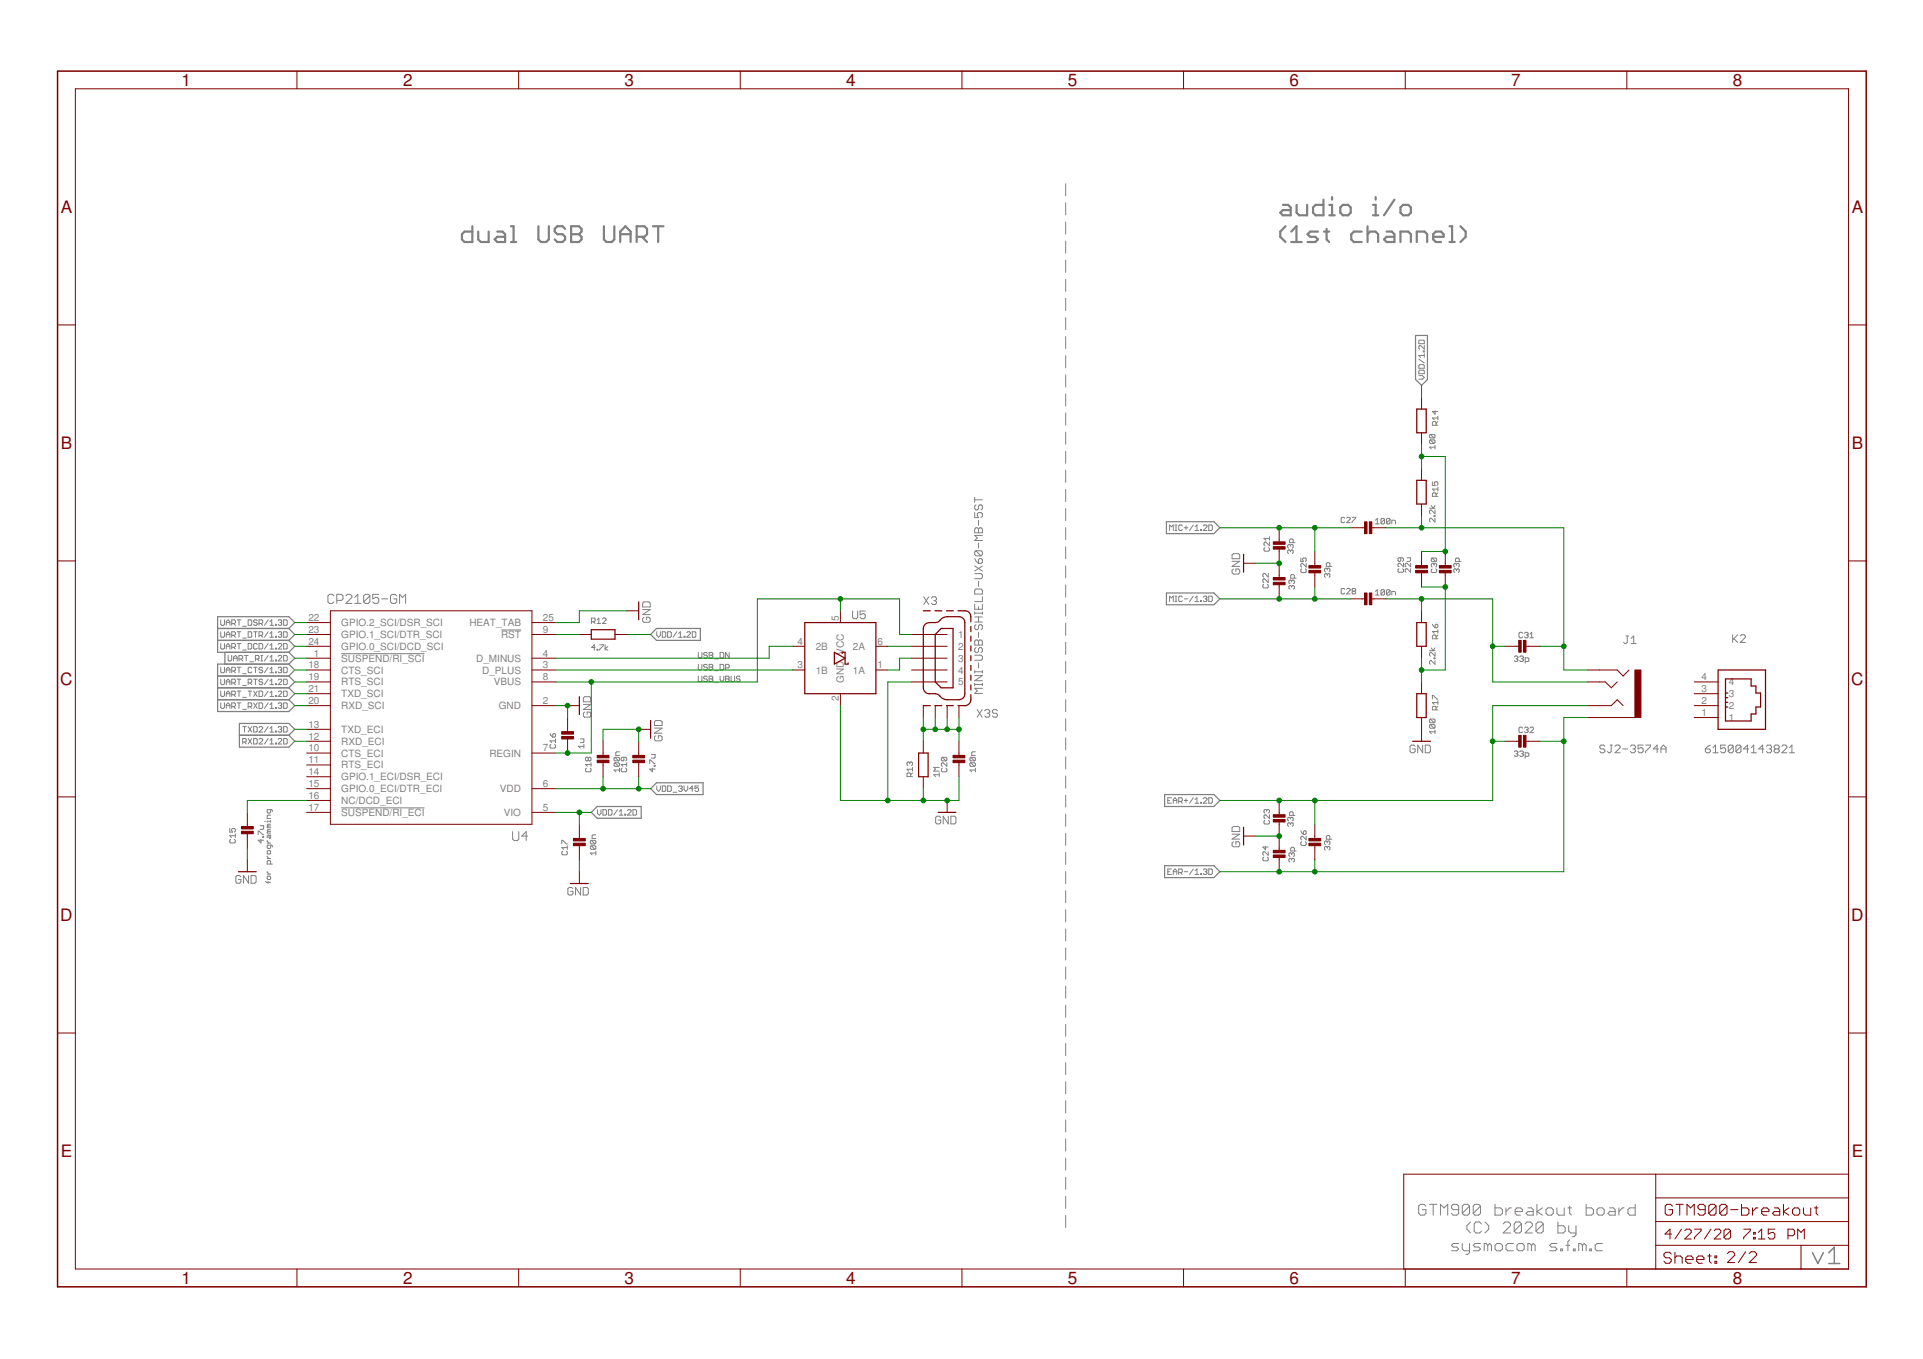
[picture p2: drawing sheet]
<svg xmlns="http://www.w3.org/2000/svg" width="297mm" height="210mm" viewBox="0 0 297 210" stroke-linecap="round" stroke-linejoin="round" font-family="sans-serif">
<defs><g id="words">
<g font-size="2.6" fill="#800000">
<text x="28" y="13.3">1</text>
<text x="62.3" y="13.3">2</text>
<text x="96.5" y="13.3">3</text>
<text x="130.7" y="13.3">4</text>
<text x="165" y="13.3">5</text>
<text x="199.2" y="13.3">6</text>
<text x="233.4" y="13.3">7</text>
<text x="267.7" y="13.3">8</text>
<text x="9.4" y="32.9">A</text>
<text x="286" y="32.9">A</text>
<text x="9.4" y="69.3">B</text>
<text x="286" y="69.3">B</text>
<text x="9.3" y="105.8">C</text>
<text x="286" y="105.8">C</text>
<text x="9.3" y="142.3">D</text>
<text x="286" y="142.3">D</text>
<text x="9.4" y="178.7">E</text>
<text x="286" y="178.7">E</text>
<text x="28" y="198.3">1</text>
<text x="62.3" y="198.3">2</text>
<text x="96.5" y="198.3">3</text>
<text x="130.7" y="198.3">4</text>
<text x="165" y="198.3">5</text>
<text x="199.2" y="198.3">6</text>
<text x="233.4" y="198.3">7</text>
<text x="267.7" y="198.3">8</text>
</g>
<g font-size="1.5" fill="#808080">
<text x="47.6" y="95.9">22</text>
<text x="83.9" y="95.9">25</text>
<text x="129.5" y="95.9" transform="rotate(-90 129.5 95.9)">5</text>
<text x="47.6" y="99.6">24</text>
<text x="47.6" y="97.7">23</text>
<text x="48.5" y="101.4">1</text>
<text x="52.7" y="100.4">GPIO.0_SCI/DCD_SCI</text>
<text x="52.7" y="98.5">GPIO.1_SCI/DTR_SCI</text>
<text x="52.7" y="96.7">GPIO.2_SCI/DSR_SCI</text>
<text x="72.5" y="96.7">HEAT_TAB</text>
<text x="77.4" y="98.5">RST</text>
<text x="83.9" y="101.4">4</text>
<text x="83.9" y="97.7">9</text>
<text x="123.2" y="99.6">4</text>
<text x="126" y="100.4">2B</text>
<text x="131.7" y="100.4">2A</text>
<text x="135.6" y="99.6">6</text>
<text x="148" y="98.5">1</text>
<text x="148" y="100.4">2</text>
<text x="47.6" y="106.9">21</text>
<text x="47.6" y="105.1">19</text>
<text x="47.6" y="103.2">18</text>
<text x="52.7" y="102.2">SUSPEND/RI_SCI</text>
<text x="52.7" y="107.7">TXD_SCI</text>
<text x="52.7" y="105.9">RTS_SCI</text>
<text x="52.7" y="104">CTS_SCI</text>
<text x="73.5" y="102.2">D_MINUS</text>
<text x="74.5" y="104">D_PLUS</text>
<text x="76.3" y="105.9">VBUS</text>
<text x="83.9" y="103.2">3</text>
<text x="83.9" y="105.1">8</text>
<text x="123.2" y="103.2">3</text>
<text x="126" y="104">1B</text>
<text x="130.4" y="105.5" transform="rotate(-90 130.4 105.5)">GND VCC</text>
<text x="131.7" y="104">1A</text>
<text x="135.6" y="103.2">1</text>
<text x="148" y="102.2">3</text>
<text x="148" y="104">4</text>
<text x="148" y="105.9">5</text>
<text x="262.8" y="106.9">3</text>
<text x="262.8" y="105.1">4</text>
<text x="267.1" y="107.7">3</text>
<text x="267.1" y="105.9">4</text>
<text x="47.6" y="108.7">20</text>
<text x="47.6" y="112.4">13</text>
<text x="52.7" y="109.5">RXD_SCI</text>
<text x="52.7" y="113.2">TXD_ECI</text>
<text x="77.1" y="109.5">GND</text>
<text x="83.9" y="108.7">2</text>
<text x="129.5" y="108.3" transform="rotate(-90 129.5 108.3)">2</text>
<text x="262.8" y="110.6">1</text>
<text x="262.8" y="108.7">2</text>
<text x="267.1" y="111.4">1</text>
<text x="267.1" y="109.5">2</text>
<text x="47.6" y="116.1">10</text>
<text x="47.6" y="117.9">11</text>
<text x="47.6" y="114.2">12</text>
<text x="47.6" y="119.7">14</text>
<text x="52.7" y="116.9">CTS_ECI</text>
<text x="52.7" y="118.7">RTS_ECI</text>
<text x="52.7" y="115">RXD_ECI</text>
<text x="75.6" y="116.9">REGIN</text>
<text x="83.9" y="116.1">7</text>
<text x="47.6" y="125.2">17</text>
<text x="47.6" y="123.4">16</text>
<text x="47.6" y="121.6">15</text>
<text x="52.7" y="124.2">NC/DCD_ECI</text>
<text x="52.7" y="122.4">GPIO.0_ECI/DTR_ECI</text>
<text x="52.7" y="120.5">GPIO.1_ECI/DSR_ECI</text>
<text x="77.2" y="122.4">VDD</text>
<text x="83.9" y="125.2">5</text>
<text x="83.9" y="121.6">6</text>
<text x="52.7" y="126">SUSPEND/RI_ECI</text>
<text x="77.8" y="126">VIO</text>
</g>
</g></defs>
<g fill="none" stroke="#808080" stroke-width=".34">
<path d="M73 34.9v2.5h-1.2l-.4-.4v-.8l.4-.4h1.2M73.9 35.8v1.2l.4 .4h1.2v-1.6M76.8 35.8h.8l.4 .4v1.2h-1.2l-.4-.4 .4-.4h1.2M78.9 37.4h.8M78.9 34.9h.4v2.5M83.2 34.9v2.1l.4 .4h.8l.4-.4v-2.1M87.3 35.3l-.4-.4h-.8l-.4 .4v.5l.4 .4h.8l.4 .4v.4l-.4 .4h-.8l-.4-.4M88.2 34.9h1.2l.4 .4v.5l-.4 .4 .4 .4v.4l-.4 .4h-1.2zM88.2 36.2h1.2M93.3 34.9v2.1l.4 .4h.8l.4-.4v-2.1M95.8 36.2h1.6M95.8 37.4v-1.6l.8-.9 .8 .9v1.6"/>
<path d="M98.3 36.6h1.2l.4-.4v-.9l-.4-.4h-1.2v2.5M99.1 36.6l.8 .8M100.9 34.9h1.6M101.7 34.9v2.5M198.2 31.6h.8l.4 .4v1.3h-1.2l-.4-.4 .4-.5h1.2M198.6 34.9l-.8 .9v.8l.8 .8M199.5 37.4h1.6M199.5 35.8l.8-.9v2.5M200.3 31.6v1.3l.4 .4h1.2v-1.7M203.6 35.8h-1.2l-.4 .4 .4 .4h.8l.4 .4-.4 .4h-1.2M204.4 30.8v2.5h-1.2l-.4-.4v-.9l.4-.4h1.2M204.5 35.8h.8"/>
<path d="M204.9 35.3v1.7l.4 .4M205.3 31.6h.5v1.7M205.3 33.3h.9M205.8 30.4v.4M207.4 31.6h.8l.4 .4v.9l-.4 .4h-.8l-.4-.4v-.9zM210.3 35.8h-1.2l-.4 .4v.8l.4 .4h1.2M211.2 36.2l.4-.4h.9l.4 .4v1.2M211.2 34.9v2.5M212.1 31.6h.4v1.7M212.1 33.3h.8M212.5 30.4v.4M214.2 35.8h.8l.4 .4v1.2h-1.2l-.4-.4 .4-.4h1.2"/>
<path d="M215.4 30.8l-1.6 2.5M216.3 37.4v-1.6h1.2l.4 .4v1.2M216.7 31.6h.8l.4 .4v.9l-.4 .4h-.8l-.4-.4v-.9zM218.8 37.4v-1.6h1.2l.5 .4v1.2M221.4 36.6h1.6v-.4l-.4-.4h-.8l-.4 .4v.8l.4 .4h.8M223.9 37.4h.8M223.9 34.9h.4v2.5M225.6 34.9l.8 .9v.8l-.8 .8"/>
</g>
<g fill="none" stroke="#808080" stroke-width=".15">
<path d="M164.6 28.4v1.8M164.6 31.3v1.9M164.6 34.3v1.9M164.6 37.2v1.9M164.6 40.2v1.9M164.6 43.1v1.9M164.6 46.1v1.9M164.6 49v1.9M164.6 52v1.8M164.6 54.9v1.9M164.6 57.9v1.9M219.2 57.3l.1-.1h.6l.1 .1v.4h-.8z"/>
<path d="M219.2 58h.5l.3 .3-.3 .3h-.5M219.2 55.5l.8 .5M219.3 52.5h.6l.1 .2v.4h-.8v-.4zM219.3 56.3h.6l.1 .2v.4h-.8v-.4zM219.9 54.2h.1v.2h-.1zM220 53.4v.5l-.6-.5h-.1l-.1 .1v.3l.1 .1M220 54.6v.6M220 54.9h-.8l.2 .3M150.6 79.2v.7h.6l-.2-.4v-.1l.2-.2h.3l.2 .2v.4l-.2 .1M150.6 76.8v.8M150.6 77.2h1.1M150.7 78l-.1 .2v.4l.1 .2h.3l.2-.2v-.4l.1-.2h.2l.2 .2v.4l-.2 .2"/>
<path d="M164.6 60.8v1.9M164.6 63.8v1.9M164.6 66.7v1.9M164.6 69.7v1.9M164.6 72.6v1.9M164.6 75.6v1.9M164.6 78.5v1.9M208.9 79.9h.5l-.5 .8M220.8 78.5h.9M220.9 67.1h.6l.2 .1v.3l-.2 .1M220.9 67.9h.6l.2 .2v.3l-.2 .1M220.9 67.1l-.1 .1v.3l.1 .1h.6"/>
<path d="M220.9 67.9l-.1 .2v.3l.1 .1h.6M220.9 67.9l.6 .6M220.9 67.1l.6 .5M221.1 78.1l.3 .4 .3-.4M221.3 74.4v.6h.4l-.1-.3 .1-.3h.3l.1 .2v.2l-.1 .2M221.5 79.6h.2v.2h-.2zM221.7 78.8v.6l-.6-.6h-.2l-.1 .1v.3l.1 .2M221.7 68.8v.5M221.7 69.1h-.9l.3 .2M221.7 63.4v.6l-.4-.4h.8M221.8 76.7v-.5l-.1-.1h-.3l-.1 .1v.5h.8M221.8 65.7v-.4l-.1-.2h-.3l-.1 .2v.4h.8"/>
<path d="M222.1 76.1l-.3 .3M222.1 75.5h-.8l.3 .3M222.1 64.3v.5M222.1 75.3v.5M222.1 65.1l-.3 .3M222.1 64.6h-.8l.3 .2M34.1 97.6v.7l.1 .1h.3l.2-.1v-.7M34.1 95.7v.7l.1 .2h.3l.2-.2v-.7M34.1 99.4v.7l.1 .1h.3l.2-.1v-.7M34.9 98.4v-.5l.3-.3 .3 .3v.5M34.9 96.6v-.6l.3-.3 .3 .3v.6M34.9 96.2h.6"/>
<path d="M34.9 98h.6M34.9 99.8h.6M35.8 96.3h.4l.2-.1v-.3l-.2-.2h-.4v.9M35.8 100h.4l.2-.2v-.3l-.2-.1h-.4v.8M35.8 98.1h.4l.2-.1v-.3l-.2-.1h-.4v.8M36.1 96.3l.3 .3M36.1 98.1l.3 .3M36.1 100l.3 .2M36.6 99.4h.6M36.6 97.6h.6M36.6 95.7h.6M36.9 95.7v.9"/>
<path d="M36.9 97.6v.8M36.9 99.4v.8M37.5 96.7h.5M37.5 98.6h.5M38.3 99.4h.5l.1 .1v.6l-.1 .1h-.5zM38.3 97.6h.5l.1 .1v.6l-.1 .1h-.5zM38.3 95.7h.5l.1 .2v.5l-.1 .2h-.5zM39.2 97.6h.5M39.5 97.6v.8M39.7 99.5l-.1-.1h-.3l-.1 .1v.6l.1 .1h.3l.1-.1M39.7 95.9l-.1-.2h-.3l-.1 .3 .1 .2h.3l.1 .2-.1 .2h-.3l-.1-.2M40 96.3h.4l.2-.1v-.3l-.2-.2h-.4v.9"/>
<path d="M40 98.1h.4l.2-.1v-.3l-.2-.1h-.4v.8M40 99.4h.4l.2 .1v.6l-.2 .1h-.4zM40.3 96.3l.3 .3M40.3 98.1l.3 .3M41.4 95.7l-.5 .9M41.4 97.6l-.5 .8M41.4 99.4l-.5 .8M41.7 98.4h.6M41.7 96l.3-.3v.9M41.7 97.9l.3-.3v.8M41.7 99.7l.3-.3v.8M41.7 96.6h.6"/>
<path d="M42.5 96.4h.2v.2h-.2zM42.5 98.3h.2v.1h-.2zM43 99.5l.1-.1h.3l.1 .1v.2l-.5 .5h.5M43 97.7l.1-.1h.3l.1 .1-.1 .3M43 95.9l.1-.2h.3l.1 .2-.1 .3M43.2 96.2h.2M43.2 98h.2M43.4 98l.1 .1-.1 .3h-.3l-.1-.1M43.4 96.2l.1 .1-.1 .3h-.3l-.1-.2M43.8 99.4h.4l.2 .1v.6l-.2 .1h-.4zM43.8 97.6h.4l.2 .1v.6l-.2 .1h-.4zM43.8 95.7h.4l.2 .2v.5l-.2 .2h-.4z"/>
<path d="M51.6 92l-.2-.2h-.5l-.2 .2v1l.2 .2h.5l.2-.2M52 92.7h.7l.3-.2v-.5l-.3-.2h-.7v1.4M53.4 92l.3-.2h.4l.3 .2v.3l-1 .9h1M54.8 93.2h1M54.8 92.3l.5-.5v1.4M57.1 92l-.2-.2h-.5l-.2 .2v1M57.1 92v1l-.2 .2h-.5l-.2-.2M57.1 92l-.9 1M58.5 91.8h-.9v.7l.7-.2 .2 .2v.5l-.2 .2h-.5l-.2-.2M58.9 92.5h1M61.3 92l-.3-.2h-.4l-.3 .2v1l.3 .2h.4l.3-.2v-.5h-.5M61.7 93.2v-1.4l.5 .5 .5-.5v1.4"/>
<path d="M77.4 97.3h3.1M91.4 96h.4l.1-.1v-.3l-.1-.1h-.4v.8M91.7 96l.2 .3M92.2 95.8l.3-.3v.8M92.2 96.3h.6M92.6 99.6h.6v.1l-.6 .6v.1M93 95.6l.2-.1h.3l.1 .1v.2l-.6 .5h.6M93.5 99.6v.8M93.9 99.9l-.4 .3 .4 .2M99.3 94.1h1.1l-1.1 .8h1.1M99.5 95.3l-.2 .2v.4l.2 .2h.7l.2-.2v-.4l-.2-.2h-.4v.4M99.5 93h.7l.2 .2v.5h-1.1v-.5z"/>
<path d="M101.5 97.6v.5l.2 .3 .3-.3v-.5M102.3 97.6h.4l.1 .1v.6l-.1 .1h-.4zM103.1 97.6h.4l.2 .1v.6l-.2 .1h-.4zM104.5 97.6l-.5 .8M104.8 98.4h.6M104.8 97.9l.3-.3v.8M105.7 98.3h.1v.1h-.1zM106.1 97.7l.1-.1h.3l.1 .1v.2l-.5 .5h.5M106.9 97.6h.5l.1 .1v.6l-.1 .1h-.5zM131.7 94.4v1l.2 .2h.4l.2-.2v-1M133.6 94.4h-.7v.6l.4-.2h.2l.1 .2v.4l-.1 .2h-.4l-.2-.2M142.7 92.2l.8 1.2"/>
<path d="M143.5 92.2l-.8 1.2M143.9 92.4l.2-.2h.4l.2 .2v.2l-.2 .2M144.3 92.8h.2M144.5 92.8l.2 .2v.2l-.2 .2h-.4l-.2-.2M150.6 88.6h.9l.2 .2v.4l-.2 .2h-.9M150.6 91.2l.1-.2h.8l.2 .2v.6h-1.1zM150.6 93.3v.8h1.1v-.8M150.6 99l.1-.2h.3l.2 .2 .1-.2h.2l.2 .2v.6h-1.1zM150.6 94.5v.4M150.6 96.1h1.1M150.6 95.3h1.1M150.6 94.7h1.1"/>
<path d="M150.6 87.4l1.1 .8M150.6 86.3l.1 .3 .5 .4M150.7 81.5h.3l.2 .2 .1-.2h.2l.2 .2v.6h-1.1v-.6zM150.7 85.1h.8l.2 .2v.3l-.2 .3M150.7 96.5l-.1 .2v.4l.1 .2h.3l.2-.2v-.4l.1-.2h.2l.2 .2v.4l-.2 .2M150.7 85.1l-.1 .2v.3l.1 .3h.8M150.7 85.1l.8 .8M151.2 86.4l.1-.1h.2l.2 .1v.4l-.2 .2h-.3zM151.2 80.3v.8M151.2 81.7v.6M151.2 83.9v.8M151.2 89.8v.8"/>
<path d="M151.2 93.7v.4M151.2 95.3v.8M151.2 97.7v.7M151.2 99v.6M151.7 92.1v.8h-1.1M151.7 94.5v.4M151.7 87.4l-1.1 .8M151.7 82.7h-1.1l.4 .4-.4 .4h1.1M164.6 81.5v1.9M164.6 84.5v1.8M164.6 87.4v1.9M164.6 90.3v1.9"/>
<path d="M164.6 93.3v1.9M164.6 96.2v1.9M164.6 99.2v1.9M180.7 81.9v-.8l.3 .3 .2-.3v.8M180.7 92.9v-.8l.3 .3 .2-.3v.8M181.5 92.9h.3M181.5 92.1h.3M181.5 81.9h.3M181.5 81.1h.3M181.7 81.1v.8M181.7 92.1v.8M182.6 92.2l-.1-.1h-.3l-.1 .1v.6l.1 .1h.3l.1-.1"/>
<path d="M182.6 81.2l-.1-.1h-.3l-.1 .1v.6l.1 .1h.3l.1-.1M182.9 92.5h.6M182.9 81.5h.6M183.2 81.2v.6M184.3 92.1l-.6 .8M184.3 81.1l-.6 .8M184.6 92.9h.6M184.6 92.4l.3-.3v.8M184.6 81.4l.3-.3v.8M184.6 81.9h.6M185.4 92.8h.2v.1h-.2zM185.4 81.8h.2v.1h-.2z"/>
<path d="M185.9 92.2l.1-.1h.3l.1 .1-.1 .3M185.9 81.2l.1-.1h.3l.1 .1v.2l-.5 .5h.5M186.1 92.5h.2M186.3 92.5l.1 .1-.1 .3h-.3l-.1-.1M186.7 92.1h.4l.2 .1v.6l-.2 .1h-.4zM186.7 81.1h.4l.2 .1v.6l-.2 .1h-.4zM190.3 85.7l.2-.2h.8l.2 .2v.6h-1.2zM190.3 86.7h1.2l-1.2 .8h1.2M190.5 87.9l-.2 .2v.4l.2 .2h.8l.2-.2v-.4l-.2-.2h-.4v.4M195.2 90.3l-.1 .1v.3l.1 .1h.6l.1-.1v-.3l-.1-.1M195.4 84.6l-.2 .1v.3l.2 .1h.5l.2-.1v-.3l-.2-.1M195.9 89.4v.6l-.6-.6-.2 .2v.2l.1 .2"/>
<path d="M195.9 88.6v.5l-.6-.5-.2 .1v.3l.1 .1M196.1 83.7v.6l-.6-.6-.3 .2v.3l.2 .1M196.1 82.9v.5M196.1 83.2h-.9l.3 .2M199.3 85.1l-.1-.2-.3 .2v.3l.2 .1M199.3 84.2l-.1-.1-.3 .1v.3l.2 .2M199.3 85.1l.2-.2 .2 .2v.3l-.1 .1M199.3 84.2v.2M199.3 85.1v.1M199.3 84.2l.2-.1 .2 .1v.3l-.1 .2M199.5 90.6l-.1-.2-.3 .2v.2l.1 .2M199.5 89.7l-.1-.1-.3 .1v.3l.1 .1"/>
<path d="M199.5 90.6l.2-.2 .2 .2v.2l-.1 .2M199.5 89.7v.2M199.5 90.6v.1M199.5 89.7l.2-.1 .2 .1v.3l-.1 .1M199.7 83.8v-.4l-.1-.2h-.3l-.1 .2v.4h.8M199.9 89.3v-.4l-.1-.1h-.3l-.1 .1v.4h.8M200.9 86.2v.5h.4l-.1-.2 .1-.3h.3l.2 .1v.3l-.2 .1M201.1 87.9l-.2 .1v.3l.2 .1h.5l.2-.1v-.3l-.2-.1M201.8 87v.6l-.6-.6-.3 .2v.2l.2 .2M205 88.8l-.1-.2-.3 .2v.2l.1 .2M205 88.8l.1-.2 .3 .2v.2l-.1 .2M205 87.9l-.1-.1-.3 .1v.3l.1 .1"/>
<path d="M205 87.9v.1M205 88.8v.1M205 87.9l.1-.1 .3 .1v.3l-.1 .1M205.4 87.5v-.4l-.1-.2h-.3l-.1 .2v.4h.8M207.7 91l-.1-.1h-.3l-.1 .1v.6l.1 .1h.3l.1-.1M207.7 80l-.1-.1h-.3l-.1 .1v.6l.1 .1h.3l.1-.1M208 91l.1-.1h.3l.2 .1v.2l-.6 .5h.6M208 80l.1-.1h.3l.2 .1v.2l-.6 .5h.6M209 91.3l-.1 .1 .1 .3h.3l.1-.1-.1-.3M209 91.3l-.1-.1 .1-.3h.3l.1 .1-.1 .3M209 91.3h.3M212.5 91.4l.2-.3v.8"/>
<path d="M212.5 80.3l.2-.2v.8M212.5 91.9h.5M212.5 80.9h.5M213.9 91.2v.6l-.2 .1h-.3l-.1-.1M213.9 80.2l-.2-.1h-.3l-.1 .1v.6M213.9 91.2l-.2-.1h-.3l-.1 .1v.6M213.9 80.2v.6l-.2 .1h-.3l-.1-.1M213.9 91.2l-.6 .6M213.9 80.2l-.6 .6M214.7 91.2v.6l-.1 .1h-.3l-.1-.1M214.7 91.2l-.1-.1h-.3l-.1 .1v.6M214.7 80.2l-.1-.1h-.3l-.1 .1v.6"/>
<path d="M214.7 80.2v.6l-.1 .1h-.3l-.1-.1M214.7 91.2l-.5 .6M214.7 80.2l-.5 .6M215 80.9v-.6h.4l.2 .2v.4M215 91.9v-.5h.4l.2 .1v.4M216.1 87.8l-.2 .2v.3l.2 .1h.5l.2-.1v-.3l-.2-.2M216.4 86.1v.5l-.2 .1-.3-.1v-.3l.2-.2h.5l.2 .2v.3l-.2 .1M216.8 87v.5l-.6-.5-.3 .1v.3l.2 .1M217.3 86.1h.6v.5l-.2 .1h-.4M217.9 87v.5l-.6-.5-.3 .1v.3l.2 .1M217.9 87.8v.6l-.6-.6-.3 .2v.3l.2 .1M221.2 86.2l-.1 .1v.3l.1 .1h.6"/>
<path d="M221.2 86.2h.6l.1 .1v.3l-.1 .1M221.2 87.9l-.1 .1v.3l.1 .1h.6l.1-.1v-.3l-.1-.1M221.2 86.2l.6 .5M221.3 96.4l.4 .6M221.5 87.2l-.1-.2-.3 .2v.2l.1 .2M221.5 87.2l.1-.2 .3 .2v.2l-.1 .2M221.5 87.2v.1M221.7 80.1v.5l-.6-.5h-.2l-.1 .1v.3l.1 .1M221.7 96.5l.3-.1 .1 .1v.3l-.1 .2h-.3zM221.8 98.7v-.5l-.1-.1h-.3l-.1 .1v.5h.8M222.1 97.3v.5M222.1 98.1l-.3 .3"/>
<path d="M222.1 97.5h-.8l.3 .3M225 87.2l-.2-.2-.2 .2v.2l.1 .2M225 87.2l.1-.2 .3 .2v.2l-.1 .2M225 88l-.2-.1-.2 .1v.3l.1 .1M225 88l.1-.1 .3 .1v.3l-.1 .1M225 87.2v.1M225 88v.2M225.4 86.7v-.4l-.1-.1h-.3l-.2 .1v.4h.9M235.2 97.8l-.1-.1h-.3l-.2 .1v.6l.2 .1h.3l.1-.1M235.5 97.8l.1-.1h.3l.2 .1-.2 .3M235.8 98.1h.1M235.9 98.1l.2 .1-.2 .3h-.3l-.1-.1"/>
<path d="M236.3 98.5h.6M236.3 97.9l.3-.2v.8M251.2 98.2h.4M251.4 98.2v1l-.2 .2h-.2l-.2-.2M251.9 99.4h.8M251.9 98.6l.4-.4v1.2M267.6 98v1.2M267.8 98.6l.6 .6M268.4 98l-.8 .8M268.8 98.2l.2-.2h.4l.2 .2v.2l-.8 .8h.8M34.1 104.9v.7l.1 .1h.3l.2-.1v-.7M34.1 103.1v.7l.1 .1h.3l.2-.1v-.7"/>
<path d="M34.1 106.7v.7l.1 .2h.3l.2-.2v-.7M34.1 108.6v.7l.1 .1h.3l.2-.1v-.7M34.9 100.2v-.5l.3-.3 .3 .3v.5M34.9 103.9v-.5l.3-.3 .3 .3v.5M34.9 105.7v-.5l.3-.3 .3 .3v.5M34.9 107.6v-.6l.3-.3 .3 .3v.6M34.9 109.4v-.6l.3-.2 .3 .2v.6M34.9 107.1h.6M34.9 109h.6M34.9 103.5h.6M34.9 105.3h.6M35.2 101.2v.7l.2 .2h.2l.2-.2v-.7"/>
<path d="M35.8 103.6h.4l.2-.1v-.3l-.2-.1h-.4v.8M35.8 105.5h.4l.2-.2v-.2l-.2-.2h-.4v.8M35.8 107.3h.4l.2-.2v-.2l-.2-.2h-.4v.9M35.8 109.1h.4l.2-.1v-.3l-.2-.1h-.4v.8M36.1 102.1v-.6l.3-.3 .2 .3v.6M36.1 101.7h.5M36.1 107.3l.3 .3M36.1 109.1l.3 .3M36.1 103.6l.3 .3M36.1 105.5l.3 .2M36.6 106.7h.6M36.6 108.6h.6"/>
<path d="M36.6 103.1h.6M36.6 104.9h.6M36.9 101.8h.4l.2-.1v-.3l-.2-.2h-.4v.9M36.9 103.1v.8M36.9 104.9v.8M36.9 106.7v.9M36.9 108.6v.8M37.2 101.8l.3 .3M37.5 114.6h.4l.1-.1v-.3l-.1-.1h-.4v.8M37.5 100.4h.5M37.5 107.7h.5M37.5 109.6h.5"/>
<path d="M37.5 104.1h.5M37.5 105.9h.5M37.5 112.2h.5M37.8 101.2h.5M37.8 112.2v.9M37.8 114.6l.2 .3M38 101.2v.9M38.3 105.5h.5l.1-.2v-.2l-.1-.2h-.5v.8M38.3 109.1h.5l.1-.1v-.3l-.1-.1h-.5v.8M38.3 106.7h.6M38.3 112.2l.6 .9M38.3 114.1l.6 .8"/>
<path d="M38.6 102.2h.6M38.6 106.7v.9M38.6 109.1l.3 .3M38.6 105.5l.3 .2M38.9 103.2l-.1-.1h-.3l-.2 .1v.6l.2 .1h.3l.1-.1M38.9 112.2l-.6 .9M38.9 114.1l-.6 .8M39.2 112.2h.4l.1 .2v.5l-.1 .2h-.4zM39.2 114.1h.4l.1 .1v.6l-.1 .1h-.4zM39.2 106.7l.5 .9M39.2 108.6l.5 .8M39.2 103.1h.5"/>
<path d="M39.2 104.9h.5M39.5 101.8h.4l.1-.1v-.3l-.1-.2h-.4v.9M39.5 103.1v.8M39.5 104.9v.8M39.7 101.8l.3 .3M39.7 106.7l-.5 .9M39.7 108.6l-.5 .8M40 106.7h.4l.2 .2v.5l-.2 .2h-.4zM40 108.6h.4l.2 .1v.6l-.2 .1h-.4zM40 112.4l.2-.2h.2l.2 .2v.1l-.6 .6h.6M40 114.2l.2-.1h.2l.2 .1v.1l-.6 .6h.6M40.3 102.1h.3"/>
<path d="M40.3 101.2h.3M40.4 101.2v.9M40.6 105.1l-.2-.2h-.2l-.2 .3 .2 .1h.2l.2 .3-.2 .1h-.2l-.2-.1M40.6 103.2l-.2-.1h-.2l-.2 .3 .2 .1h.2l.2 .3-.2 .1h-.2l-.2-.1M41.4 101.2l-.5 .9M41.4 106.7l-.5 .9M41.4 108.6l-.5 .8M41.4 103.1l-.5 .8M41.4 104.9l-.5 .8M41.4 112.2l-.5 .9M41.4 114.1l-.5 .8M41.7 105.7h.6"/>
<path d="M41.7 102.1h.6M41.7 101.5l.3-.3v.9M41.7 103.4l.3-.3v.8M41.7 105.2l.3-.3v.8M41.7 107l.3-.3v.9M41.7 108.8l.3-.2v.8M41.7 112.5l.3-.3v.9M41.7 114.3l.3-.2v.8M41.7 100.2h.6M41.7 107.6h.6M41.7 109.4h.6M41.7 103.9h.6"/>
<path d="M41.7 113.1h.6M41.7 114.9h.6M42.5 105.6h.2v.1h-.2zM42.5 103.8h.2v.1h-.2zM42.5 101.9h.2v.2h-.2zM42.5 100.1h.2v.1h-.2zM42.5 107.4h.2v.2h-.2zM42.5 109.3h.2v.1h-.2zM42.5 112.9h.2v.2h-.2zM42.5 114.8h.2v.1h-.2zM43 105.1l.1-.2h.3l.1 .2v.1l-.5 .5h.5M43 101.4l.1-.2h.3l.1 .2v.1l-.5 .6h.5"/>
<path d="M43 103.2l.1-.1h.3l.1 .1-.1 .3M43 106.9l.1-.2h.3l.1 .2v.1l-.5 .6h.5M43 108.7l.1-.1h.3l.1 .1-.1 .3M43 112.4l.1-.2h.3l.1 .2-.1 .2M43 114.2l.1-.1h.3l.1 .1v.1l-.5 .6h.5M43.2 109h.2M43.2 103.5h.2M43.2 112.6h.2M43.4 103.5l.1 .1-.1 .3h-.3l-.1-.1M43.4 109l.1 .1-.1 .3h-.3l-.1-.1M43.4 112.6l.1 .2-.1 .3h-.3l-.1-.2M43.8 104.9h.4l.2 .2v.5l-.2 .1h-.4z"/>
<path d="M43.8 101.2h.4l.2 .2v.5l-.2 .2h-.4zM43.8 103.1h.4l.2 .1v.6l-.2 .1h-.4zM43.8 106.7h.4l.2 .2v.5l-.2 .2h-.4zM43.8 108.6h.4l.2 .1v.6l-.2 .1h-.4zM43.8 112.2h.4l.2 .2v.5l-.2 .2h-.4zM43.8 114.1h.4l.2 .1v.6l-.2 .1h-.4zM52.7 101h12.9M85 113.3l.4 .6M85.1 115l-.1 .1v.3l.1 .1h.6l.1-.1v-.3l-.1-.1M85.4 113.4l.3-.1 .1 .1v.3l-.1 .2h-.3zM85.8 114.4h-.8l.2 .3M85.8 114.1v.6"/>
<path d="M89.6 114.1h.6v.5l-.1 .1h-.5M90.1 108.8h1.2l-1.2 .8h1.2M90.2 115.3h-.9l.3 .2M90.2 115v.5M90.3 107.6h.8l.2 .2v.6h-1.2v-.6zM90.3 110l-.2 .2v.4l.2 .2h.8l.2-.2v-.4l-.2-.2h-.4v.4M90.6 118.6l-.2 .2v.3l.2 .1h.6l.1-.1v-.3l-.1-.2M90.9 117.1v.3M90.9 117.1l-.2-.1-.3 .1v.3l.2 .1 .3-.1M90.9 117.1l.1-.1 .3 .1v.3l-.1 .1-.3-.1M91.3 117.8v.6M91.3 118.1h-.9l.3 .3"/>
<path d="M91.9 100h-.5l.4-.4v.8M92.2 100.3h.2v.1h-.2zM95 117h.5l.2 .1v.3l-.2 .1M95 117.8h.5l.2 .1v.3l-.2 .2M95 117.8l-.2 .1v.3l.2 .2h.5M95 117l-.2 .1v.3l.2 .1h.5M95 117.8l.5 .6M95 117l.5 .5M95.7 118.9h-.9l.3 .3M95.7 118.6v.6M95.7 116.1h-.4l-.2 .1v.5h.6M96.1 118.6l-.2 .2v.3l.2 .1h.5l.2-.1v-.3l-.2-.2"/>
<path d="M96.4 117v.4l-.2 .1-.3-.1v-.3l.2-.1h.5l.2 .1v.3l-.2 .1M96.8 118.1h-.9l.3 .3M96.8 117.8v.6M100.4 117.9v-.5h.1l.5 .5h.2M100.6 116.5h.6v.5l-.2 .1h-.4M100.8 118.6v.6l-.4-.4h.8M101 118.2h.2v.2h-.2zM101.1 111.5l.2-.2h.8l.2 .2v.6h-1.2zM101.1 112.5h1.2l-1.2 .7h1.2M101.3 113.6l-.2 .2v.4l.2 .2h.8l.2-.2v-.4l-.2-.2h-.4v.4M107.9 100.8v.7l.1 .1h.3l.1-.1v-.7M107.9 102.6v.7l.1 .2h.3l.1-.2v-.7"/>
<path d="M107.9 104.4v.8l.1 .1h.3l.1-.1v-.8M109.3 100.9l-.2-.1h-.3l-.1 .3 .1 .1h.3l.2 .3-.2 .1h-.3l-.1-.1M109.3 104.6l-.2-.2h-.3l-.1 .3 .1 .2h.3l.2 .3-.2 .1h-.3l-.1-.1M109.3 102.7l-.2-.1h-.3l-.1 .1 .1 .3h.3l.2 .2-.2 .3h-.3l-.1-.2M109.5 101.2h.5M109.5 100.8h.5l.1 .1-.1 .3 .1 .3-.1 .1h-.5zM109.5 104.4h.5l.1 .2-.1 .3 .1 .3-.1 .1h-.5zM109.5 104.9h.5M109.5 102.6h.5l.1 .1-.1 .3 .1 .3-.1 .2h-.5zM109.5 103h.5M110.4 101.8h.6M110.4 105.4h.6"/>
<path d="M110.4 103.6h.6M111.2 100.8h.5l.1 .1v.6l-.1 .1h-.5zM111.2 102.6h.5l.1 .1v.6l-.1 .2h-.5zM111.2 104.4v.6l.3 .3 .3-.3v-.6M112.1 104.4h.4l.1 .2-.1 .3 .1 .3-.1 .1h-.4zM112.1 104.9h.4M112.1 103.2h.4l.1-.2v-.3l-.1-.1h-.4v.9M112.6 100.8v.8l-.5-.8v.8M112.9 104.4v.8l.2 .1h.2l.2-.1v-.8M114.3 104.6l-.1-.2h-.3l-.1 .3 .1 .2h.3l.1 .3-.1 .1h-.3l-.1-.1M140.5 117.8l-.1-.1-.3 .1v.3l.2 .2M140.5 117.8l.2-.1 .2 .1v.3l-.1 .2"/>
<path d="M140.5 117.8v.2M140.7 120v-.5l-.2-.1h-.2l-.2 .1v.5h.8M140.9 119.4l-.2 .3M140.9 118.8h-.8l.3 .3M140.9 118.5v.6M145.1 119.7h-.9l.3 .3M145.1 119.4v.6M145.1 118.5h-.9l.3 .3-.3 .3h.9M145.6 117l-.2 .1v.3l.2 .1h.5M145.6 117h.5l.2 .1v.3l-.2 .1M145.6 118.6l-.2 .2v.3l.2 .1h.5l.2-.1v-.3l-.2-.2M145.6 117l.5 .5"/>
<path d="M146.3 117.8v.6l-.6-.6-.3 .1v.3l.2 .2M149.9 117.8l-.1 .1v.3l.1 .2h.6M149.9 117.8h.6l.2 .1v.3l-.2 .2M149.9 117l-.1 .1v.3l.1 .1h.6M149.9 117h.6l.2 .1v.3l-.2 .1M149.9 117.8l.6 .6M149.9 117l.6 .5M150.6 101.2h.9l.2 .2v.4l-.2 .2h-.9M150.6 105.7h1.1M150.6 103.6v.3M150.6 105.5v.4M150.6 104.4h1.1l-1.1 .7h1.1"/>
<path d="M150.6 103.8h1.1M150.7 118.9h-.9l.3 .3M150.7 116.1h-.5l-.1 .1v.5h.6M150.7 118.6v.6M150.7 100l-.1 .2v.4l.1 .2h.3l.2-.2v-.4l.1-.2h.2l.2 .2v.4l-.2 .2M150.9 109.6l.8 1.2M151.2 102.4v.8M151.7 109.6l-.8 1.2M151.7 106.3h-1.1l.4 .4-.4 .4h1.1M151.7 103.6v.3M151.7 105.5v.4M152.1 109.8l.2-.2h.4l.2 .2v.2l-.2 .2"/>
<path d="M152.5 110.2h.2M152.7 110.2l.2 .2v.2l-.2 .2h-.4l-.2-.2M154.1 109.8l-.2-.2h-.4l-.2 .2v.2l.2 .2h.4l.2 .2v.2l-.2 .2h-.4l-.2-.2M164.6 102.2v1.8M164.6 105.1v1.9M164.6 108.1v1.8M164.6 111v1.9M164.6 114v1.8M164.6 116.9v1.9M164.6 119.8v1.9M218.6 115.3l-.2-.2h-.4l-.2 .2v.8l.2 .2h.4l.2-.2v-.4h-.4M219.8 115.1v1.2l-.8-1.2v1.2"/>
<path d="M220.2 115.1h.5l.2 .2v.8l-.2 .2h-.5zM220.8 100.5h.9M220.9 111.1h.6l.2 .1v.3l-.2 .1M220.9 111.9h.6l.2 .2v.2l-.2 .2M220.9 111.1l-.1 .1v.3l.1 .1h.6M220.9 111.9l-.1 .2v.2l.1 .2h.6M220.9 111.9l.6 .6M220.9 111.1l.6 .5M221.1 100.1l.3 .4 .3-.4M221.3 108v-.6h.1l.6 .6h.1M221.5 101.6h.2v.1h-.2zM221.7 100.8v.5l-.6-.5h-.2l-.1 .1v.3l.1 .1"/>
<path d="M221.7 102v.6l-.6-.6-.3 .2v.3l.1 .1M221.7 112.8v.5M221.7 113h-.9l.3 .3M221.8 109.6v-.4l-.1-.1h-.3l-.1 .1v.4h.8M222.1 108.2v.6M222.1 109.1l-.3 .3M222.1 108.5h-.8l.3 .3M233.9 101.5l.1-.2h.3l.2 .2-.2 .2M233.9 116.1l.1-.1h.3l.2 .1-.2 .3M234.2 101.7h.1M234.2 116.4h.1M234.3 116.4l.2 .1-.2 .3h-.3l-.1-.1"/>
<path d="M234.3 101.7l.2 .2-.2 .3h-.3l-.1-.2M234.7 101.5l.2-.2h.3l.1 .2-.1 .2M234.7 116.1l.2-.1h.3l.1 .1-.1 .3M235 101.7h.2M235 116.4h.2M235.2 116.4l.1 .1-.1 .3h-.3l-.2-.1M235.2 101.7l.1 .2-.1 .3h-.3l-.2-.2M235.2 112.5l-.1-.2h-.3l-.2 .2v.5l.2 .2h.3l.1-.2M235.5 112.5l.1-.2h.3l.2 .2-.2 .2M235.6 116.8h.4l.2-.1v-.3l-.2-.1h-.4v.8M235.6 102.2h.4l.2-.2v-.3l-.2-.1h-.4v.8M235.8 112.7h.1"/>
<path d="M235.9 112.7l.2 .2-.2 .3h-.3l-.1-.2M236.3 112.5l.2-.2h.2l.2 .2v.1l-.6 .6h.6M247.9 115.3l-.2-.2h-.4l-.2 .2v.2l.2 .2h.4l.2 .2v.2l-.2 .2h-.4l-.2-.2M248.7 115.1h.4M248.9 115.1v1l-.2 .2h-.2l-.2-.2M249.5 115.3l.2-.2h.4l.2 .2v.2l-.8 .8h.8M250.7 115.7h.7M251.8 115.3l.2-.2h.4l.2 .2v.2l-.2 .2M252.2 115.7h.2M252.4 115.7l.2 .2v.2l-.2 .2h-.4l-.2-.2M253.8 115.1h-.8v.6l.4-.2h.2l.2 .2v.4l-.2 .2h-.4l-.2-.2M254.2 115.1h.8v.2l-.8 .8v.2"/>
<path d="M256.2 115.7h-.8l.6-.6v1.2M256.6 115.7h.7M256.6 116.3v-.8l.3-.4 .4 .4v.8M263.4 115.7h.6l.2 .2v.2l-.2 .2h-.4l-.2-.2zM264.2 115.1l-.4 .2-.4 .4M264.6 116.3h.8M264.6 115.5l.4-.4v1.2M266.6 115.1h-.8v.6l.4-.2h.2l.2 .2v.4l-.2 .2h-.4l-.2-.2M267.7 115.3l-.2-.2h-.3l-.2 .2v.8M267.7 115.3v.8l-.2 .2h-.3l-.2-.2M267.7 115.3l-.7 .8M268.9 115.3l-.2-.2h-.4l-.2 .2v.8"/>
<path d="M268.9 115.3v.8l-.2 .2h-.4l-.2-.2M268.9 115.3l-.8 .8M270.1 115.7h-.8l.6-.6v1.2M270.5 116.3h.8M270.5 115.5l.4-.4v1.2M272.5 115.7h-.8l.6-.6v1.2M272.9 115.3l.1-.2h.5l.1 .2v.2l-.1 .2M273.3 115.7h.2M273.5 115.7l.1 .2v.2l-.1 .2h-.5l-.1-.2M274.2 115.7l-.2-.2v-.2l.2-.2h.4l.2 .2v.2l-.2 .2M274.2 115.7h.4M274.2 115.7l-.2 .2v.2l.2 .2h.4l.2-.2v-.2l-.2-.2"/>
<path d="M275.2 115.3l.2-.2h.4l.2 .2v.2l-.8 .8h.8M276.4 116.3h.8M276.4 115.5l.4-.4v1.2M35.5 128v.5h.4l-.1-.3 .1-.2h.3l.1 .1v.3l-.1 .1M35.6 129.6l-.1 .2v.3l.1 .1h.6l.1-.1v-.3l-.1-.2M36.3 129.1h-.8l.3 .2M36.3 128.8v.5M37.2 135.4l-.2-.2h-.4l-.2 .2v.8l.2 .2h.4l.2-.2v-.4h-.4M38.4 135.2v1.2l-.8-1.2v1.2M38.8 135.2h.6l.2 .2v.8l-.2 .2h-.6zM39.9 128.9v-.5h.1l.6 .5h.1M40.2 127.5h.5v.5l-.1 .1h-.4"/>
<path d="M40.3 129.6v.6l-.4-.4h.8M40.6 129.2h.1v.1h-.1zM40.9 126.9h.1M41 136.1l.1 .2h.7M41.3 131.5l.1-.1h.3l.1 .1v.3l-.1 .1h-.3l-.1-.1zM41.3 135.4l.1-.1h.3l.1 .1v.3l-.1 .1h-.3l-.1-.1zM41.3 129.8v.2l.3 .2M41.3 132.2v.2l.3 .2M41.3 134.6v.1l.3 .3M41.3 135h.5M41.3 132.6h.5M41.3 130.2h.5"/>
<path d="M41.4 136.1v.3M41.4 127.6l-.1 .2h.5M41.4 128.4l-.1 .3h.5M41.4 128.4h.4M41.4 127.6h.4M41.6 129v.4l.1 .1 .1-.1v-.4h-.4l-.1 .1v.3M41.8 125.1v.4l-.1 .1h-.3l-.1-.1v-.4h.7l.1 .2M41.8 126.7v.3M41.8 130.5v.4l-.1 .2h-.3l-.1-.2v-.4h.7l.1 .3M41.8 133.5v-.4l-.1-.2h-.3l-.1 .2v.4h.8M41.8 125.9h-.4l-.1 .1v.4h.5M41.8 126.9h-.5v.1"/>
<path d="M41.8 128.1h-.4l-.1 .2 .1 .1M41.8 127.3h-.4l-.1 .1 .1 .2M52.7 124.8h12.9M79.2 128.4v1.2l.2 .2h.5l.2-.2v-1.2M81.5 129.1h-.9l.7-.7v1.4M86.8 130.3v-.5h.1l.6 .5h.1M86.9 131.5l-.1 .1v.3l.1 .1h.6l.1-.1v-.3l-.1-.1M87.6 130.6v.6M87.6 130.9h-.8l.3 .3M88.5 137.3l-.2-.2h-.4l-.2 .2v.7l.2 .2h.4l.2-.2v-.3h-.4M89.7 137.1v1.1l-.8-1.1v1.1M90.1 137.1h.6l.2 .2v.7l-.2 .2h-.6z"/>
<path d="M91.3 129.8h.6l.1 .1v.3l-.1 .1M91.3 130.6h.6l.1 .2v.2l-.1 .2M91.3 130.6l-.1 .2v.2l.1 .2h.6M91.3 129.8l-.1 .1v.3l.1 .1h.6M91.3 130.6l.6 .6M91.3 129.8l.6 .5M92 131.8h-.8l.3 .2M92 131.5v.5M92 128.9h-.4l-.1 .2v.4h.5M92.3 125.1v.5l.3 .3 .2-.3v-.5M93.1 125.1h.5l.1 .1v.6l-.1 .1h-.5zM94 125.1h.4l.1 .1v.6l-.1 .1h-.4z"/>
<path d="M95.4 125.1l-.6 .8M95.7 125.9h.5M95.7 125.3l.2-.2v.8M96.5 125.8h.1v.1h-.1zM96.9 125.2l.2-.1h.2l.2 .1v.1l-.6 .6h.6M97.8 125.1h.4l.1 .1v.6l-.1 .1h-.4zM101.5 121.4v.5l.2 .3 .3-.3v-.5M102.3 121.4h.4l.1 .1v.6l-.1 .1h-.4zM103.1 121.4h.4l.2 .1v.6l-.2 .1h-.4zM104 122.4h.5M104.8 121.5l.2-.1h.2l.2 .1-.2 .3M105.1 121.8h.1"/>
<path d="M105.2 121.8l.2 .1-.2 .3h-.2l-.2-.1M105.7 121.4v.5l.2 .3 .3-.3v-.5M107.1 121.8h-.6l.4-.4v.8M107.9 121.4h-.5v.4l.2-.1 .3 .1v.3l-.1 .1h-.3l-.1-.1M145.3 126.3l-.2-.2h-.4l-.2 .2v.8l.2 .2h.4l.2-.2v-.4h-.4M146.5 126.1v1.2l-.8-1.2v1.2M146.9 126.1h.6l.2 .2v.8l-.2 .2h-.6zM164.6 122.8v1.9M164.6 125.8v1.8M164.6 128.7v1.9M164.6 131.7v1.8M164.6 134.6v1.9"/>
<path d="M164.6 137.6v1.8M180.4 123.6h.3M180.4 134.6h.3M181 123.2h-.6v.9h.6M181 134.2h-.6v.9h.6M181.2 124.1v-.6l.3-.3 .3 .3v.6M181.2 135.1v-.6l.3-.3 .3 .3v.6M181.2 123.6h.6M181.2 134.6h.6M182.1 123.8h.4l.1-.2v-.2l-.1-.2h-.4v.9M182.1 134.8h.4l.1-.2v-.3l-.1-.1h-.4v.9M182.4 123.8l.2 .3"/>
<path d="M182.4 134.8l.2 .3M182.9 123.6h.6M182.9 134.6h.6M183.2 123.4v.5M184.3 123.2l-.6 .9M184.3 134.2l-.6 .9M184.6 123.5l.3-.3v.9M184.6 134.5l.3-.3v.9M184.6 124.1h.6M184.6 135.1h.6M185.4 123.9h.2v.2h-.2zM185.4 134.9h.2v.2h-.2z"/>
<path d="M185.9 123.4l.1-.2h.3l.1 .2v.1l-.5 .6h.5M185.9 134.3l.1-.1h.3l.1 .1-.1 .3M186.1 134.6h.2M186.3 134.6l.1 .2-.1 .3h-.3l-.1-.2M186.7 134.2h.4l.2 .1v.6l-.2 .2h-.4zM186.7 123.2h.4l.2 .2v.5l-.2 .2h-.4zM190.3 127.8l.2-.1h.8l.2 .1v.6h-1.2zM190.3 128.8h1.2l-1.2 .8h1.2M190.5 130l-.2 .2v.4l.2 .2h.8l.2-.2v-.4l-.2-.2h-.4v.4M195.2 132.4l-.1 .1v.3l.1 .1h.6l.1-.1v-.3l-.1-.1M195.4 126.7l-.2 .2v.2l.2 .2h.5l.2-.2v-.2l-.2-.2M195.5 130.7v.6l-.4-.5h.8"/>
<path d="M195.7 125.2l-.2-.2-.3 .2v.2l.2 .2M195.7 125.2l.1-.2 .3 .2v.2l-.2 .2M195.7 125.2v.1M195.9 131.6v.5l-.6-.5h-.1l-.1 .1v.3l.1 .1M196.1 125.9v.5l-.6-.5-.3 .1v.3l.2 .1M199.3 127.2l-.1-.1-.3 .1v.3l.2 .1M199.3 126.4l-.1-.2-.3 .2v.3l.2 .1M199.3 126.4v.1M199.3 127.2v.2M199.3 126.4l.2-.2 .2 .2v.3l-.1 .1M199.3 127.2l.2-.1 .2 .1v.3l-.1 .1M199.5 131.9l-.1-.2-.3 .2v.2l.1 .2"/>
<path d="M199.5 132.7l-.1-.1-.3 .1v.3l.1 .1M199.5 131.9v.1M199.5 132.7v.1M199.5 131.9l.2-.2 .2 .2v.2l-.1 .2M199.5 132.7l.2-.1 .2 .1v.3l-.1 .1M199.7 125.9v-.4l-.1-.1h-.3l-.1 .1v.4h.8M199.9 131.4v-.4l-.1-.1h-.3l-.1 .1v.4h.8M200.9 128.3l.4 .6M201.1 130l-.2 .2v.2l.2 .2h.5l.2-.2v-.2l-.2-.2M201.3 128.5l.2-.2 .3 .2v.2l-.2 .2h-.3zM201.8 129.2v.5l-.6-.5-.3 .1v.3l.2 .1M205 130l-.1-.1-.3 .1v.3l.1 .2"/>
<path d="M205 130.9l-.1-.2-.3 .2v.3l.1 .1M205 130v.2M205 130.9v.1M205 130l.1-.1 .3 .1v.3l-.1 .2M205 130.9l.1-.2 .3 .2v.3l-.1 .1M205.4 129.6v-.4l-.1-.1h-.3l-.1 .1v.4h.8M164.6 140.5v1.9M164.6 143.5v1.8M164.6 146.4v1.9M164.6 149.4v1.8M164.6 152.3v1.9M164.6 155.3v1.8"/>
<path d="M164.6 158.2v1.9M164.6 161.2v1.8M164.6 164.1v1.9M164.6 167.1v1.8M164.6 170v1.9M164.6 173v1.8M164.6 175.9v1.9M164.6 178.9v1.8M164.6 181.8v1.9M164.6 184.8v1.8M164.6 187.7v1.9M220.3 186.3l-.3-.3h-.6l-.3 .3v1.1l.3 .3h.6l.3-.3v-.6h-.6"/>
<path d="M220.8 186h1.1M221.4 186v1.7M222.5 187.7v-1.7l.6 .6 .5-.6v1.7M225.3 186.8h-.8l-.3-.2v-.3l.3-.3h.5l.3 .3v1.1l-.3 .3h-.5l-.3-.3M225.3 192.1h-.8l-.3 .2 .3 .3h.5l.3 .3-.3 .3h-.8M225.9 192.1v.8l.3 .3h.8M227 186.3l-.3-.3h-.5l-.3 .3v1.1M227 186.3v1.1l-.3 .3h-.5l-.3-.3M227 192.1v1.4l-.3 .2h-.3M227 186.3l-1.1 1.1M227.1 188.7l-.5 .6v.6l.5 .5M228.7 186.3l-.3-.3h-.6l-.2 .3v1.1"/>
<path d="M228.7 186.3v1.1l-.3 .3h-.6l-.2-.3M228.7 186.3l-1.1 1.1M228.7 192.1h-.9l-.2 .2 .2 .3h.6l.3 .3-.3 .3h-.8M228.8 189l-.2-.3h-.6l-.3 .3v1.2l.3 .2h.6l.2-.2M229.4 188.7l.6 .6v.6l-.6 .5M229.8 192.3l-.3-.2h-.2v1.1M229.8 192.3v.9M229.8 192.3l.3-.2 .3 .2v.9M230.9 186v1.7h.9l.3-.3v-.6l-.3-.2h-.9M230.9 192.3l.3-.2h.6l.3 .2v.6l-.3 .3h-.6l-.3-.3zM232.2 189l.3-.3h.5l.3 .3v.3l-1.1 1.1h1.1M232.6 186.6v1.1"/>
<path d="M233.5 186.6h-.3l-.6 .5M233.7 192.1h-.8l-.3 .2v.6l.3 .3h.8M234 187.1h1.2v-.3l-.3-.2h-.6l-.3 .2v.6l.3 .3h.6M234.3 192.3l.3-.2h.6l.2 .2v.6l-.2 .3h-.6l-.3-.3zM235 189l-.3-.3h-.5l-.3 .3v1.2M235 189v1.2l-.3 .2h-.5l-.3-.2M235 189l-1.1 1.2M235.6 189l.3-.3h.5l.3 .3v.3l-1.1 1.1h1.1M236 186.6h.6l.2 .2v.9h-.8l-.3-.3 .3-.3h.8M236.6 192.3l-.3-.2h-.3v1.1M236.6 192.3v.9M236.6 192.3l.2-.2 .3 .2v.9"/>
<path d="M237.4 186v1.7M238.3 186.6l-.9 .5 .9 .6M238.4 189l-.3-.3h-.5l-.3 .3v1.2M238.4 189v1.2l-.3 .2h-.5l-.3-.2M238.4 189l-1.1 1.2M238.8 186.8l.3-.2h.5l.3 .2v.6l-.3 .3h-.5l-.3-.3zM240.5 186.6v.8l.3 .3h.8v-1.1M240.5 192.1h-.9l-.2 .2 .2 .3h.6l.3 .3-.3 .3h-.8M240.6 188.7v1.7h.9l.3-.2v-.6l-.3-.3h-.9M241.1 192.9h.2v.3h-.2zM241.9 192.3h.6M242.2 186.6h.5"/>
<path d="M242.3 189.3v.9l.3 .2h.8M242.5 186.3v1.1l.2 .3M242.5 191.5l-.3 .3v1.4M243 192.9h.3v.3h-.3zM243.4 189.3v1.4l-.2 .3h-.3M244.4 192.3l.3-.2 .3 .2v.9M244.4 192.3l-.2-.2h-.3v1.1M244.4 192.3v.9M245 186v1.7h.8l.3-.3v-.6l-.3-.2h-.8M245.6 192.9h.2v.3h-.2zM246.7 186.8l.3-.2h.5l.3 .2v.6l-.3 .3h-.5l-.3-.3zM247.5 192.1h-.8l-.3 .2v.6l.3 .3h.8"/>
<path d="M248.6 186.6h.6l.3 .2v.9h-.9l-.2-.3 .2-.3h.9M250.1 186.6v1.1M250.9 186.6h-.3l-.5 .5M252.6 186v1.7h-.9l-.2-.3v-.6l.2-.2h.9"/>
</g>
<path d="M280 193.5l.8 1.7 .8-1.7M282.5 193.5l.8-.9v2.6M282.5 195.2h1.7" fill="none" stroke="#808080" stroke-width=".23"/>
<g fill="none" stroke="#808080" stroke-width=".19">
<path d="M218.7 51.8h1.8v6.8l-.9 .9-.9-.9zM33.6 97.1h11M33.6 98.9h11M44.6 97.1l.9-.9-.9-1h-11v5.6h11M44.6 97.1l.9 .9-.9 .9M44.6 98.9l.9 .9-.9 1M101.4 97.1h6.8v1.8h-6.8l-.9-.9zM180.2 91.6h7.3l.9 .9-.9 .9h-7.3zM180.2 80.6h7.3l.9 .9-.9 .9h-7.3zM33.6 108.1h11M33.6 106.2h11M33.6 104.4h11"/>
<path d="M34.7 100.8v1.8M37 111.7h7.6l.9 .9-.9 1 .9 .9-.9 .9h-7.6zM37 113.6h7.6M44.6 100.8l.9 .9-.9 .9M44.6 102.6h-11v7.3h11l.9-.9-.9-.9M44.6 106.2l.9 .9-.9 1M44.6 102.6l.9 .9-.9 .9M44.6 104.4l.9 .9-.9 .9M91.3 125.5l.9-.9h6.8v1.8h-6.8zM100.5 121.8l.9-.9h7.2v1.8h-7.2zM179.9 122.7h7.6l.9 .9-.9 1h-7.6zM179.9 133.7h7.6l.9 .9-.9 1h-7.6z"/>
</g>
<g fill="none" stroke="#800000" stroke-width=".15">
<path d="M11.6 13.7h273.9v182.3h-273.9zM45.9 11v2.7M80.1 11v2.7M114.3 11v2.7M148.6 11v2.7M182.8 11v2.7M217.1 11v2.7M251.3 11v2.7M8.9 50.2h2.7M285.5 50.2h2.8M219.6 61.4v1.8M219.6 66.8v1.9"/>
<path d="M219.6 72.3v1.9M219.6 77.9v1.8M8.9 86.6h2.7M47.4 98h3.6M47.4 96.2h3.6M47.4 99.8h3.6M51 94.3h31.2v33h-31.2zM82.2 98h3.6M82.2 96.2h3.6M89.5 98h1.8M95 98h1.8M96.8 94.3h1.9"/>
<path d="M122.5 99.8h1.8M129.8 94.3v1.9M135.3 99.8h1.8M140.8 98h5.5M140.8 99.8h5.5M192.1 87h1.8M197.6 81.5v2.4M197.6 84.6v4.8M197.6 90.1v2.4M203.1 85.2v2.3M203.1 88.3v2.4M208.6 92.5h2.4"/>
<path d="M208.6 81.5h2.4M211.7 92.5h2.4M211.7 81.5h2.4M219.6 85.2v2.3M219.6 88.3v2.4M219.6 94.3v1.9M219.6 99.8v1.9M223.2 85.2v2.3M223.2 88.3v2.4M232.4 99.8h2.4M235.5 99.8h2.4M285.5 86.6h2.8"/>
<path d="M47.4 101.7h3.6M47.4 109h3.6M47.4 103.5h3.6M47.4 116.3h3.6M47.4 105.3h3.6M47.4 118.2h3.6M47.4 114.5h3.6M47.4 107.1h3.6M47.4 120h3.6M47.4 112.6h3.6M82.2 101.7h3.6M82.2 109h3.6"/>
<path d="M82.2 103.5h3.6M82.2 116.3h3.6M82.2 105.3h3.6M87.7 109h1.8M87.7 110.8v2.4M87.7 113.9v2.4M93.2 114.5v2.4M93.2 117.6v2.4M98.7 112.6h1.8M98.7 114.5v2.4M98.7 117.6v2.4M122.5 103.5h1.8"/>
<path d="M129.8 107.1v1.9M135.3 103.5h1.8M140.8 101.7h5.5M140.8 103.5h5.5M140.8 105.3h5.5M142.6 109v1.8M142.6 114.5v1.8M142.6 120v1.8M144.5 109v1.8M146.3 109v1.8M148.1 109v1.8M148.1 114.5v2.4"/>
<path d="M148.1 117.6v2.4M219.6 105.3v1.8M219.6 110.8v3.7M232.4 114.5h2.4M235.5 114.5h2.4M245.2 109h3.7l.9-.9 .9 .9M245.2 103.5h4.6l.9 .9 .9-.9M245.2 105.3h2.8l.9 .9 .9-.9M245.2 110.8h7.4M261.7 109h3.7M261.7 105.3h3.7M261.7 107.1h3.7"/>
<path d="M261.7 110.8h3.7M8.9 123.1h2.7M38.2 125.5v2.3M38.2 128.6v2.4M38.2 132.8v1.8M47.4 125.5h3.6M47.4 121.8h3.6M47.4 123.6h3.6M82.2 125.5h3.6M82.2 121.8h3.6M89.5 127.3v2.4M89.5 130.4v2.4"/>
<path d="M89.5 134.6v1.9M146.3 123.6v1.9M192.1 129.1h1.8M197.6 123.6v2.4M197.6 126.8v4.7M197.6 132.2v2.4M203.1 127.3v2.4M203.1 130.4v2.4M285.5 123.1h2.8M8.9 159.6h2.7M285.5 159.6h2.8M45.9 196v2.8"/>
<path d="M80.1 196v2.8M114.3 196v2.8M148.6 196v2.8M182.8 196v2.8M217.1 196v2.8M251.3 196v2.8M255.8 192.3h29.7M255.8 181.4v14.6M255.8 188.7h29.7M255.8 185h29.7M258.1 193.7l-.2-.3h-.6l-.3 .3v.3l.3 .3h.6l.2 .2v.3l-.2 .3h-.6l-.3-.3M258.2 190.6h-1l.8-.8v1.6"/>
<path d="M258.3 186.3l-.3-.3h-.5l-.3 .3v1.1l.3 .3h.5l.3-.3v-.6h-.5M258.7 193.4v1.7M258.7 194.3l.3-.3h.5l.3 .3v.8M258.9 186h1.1M259.5 186v1.7M259.7 189.8l-1 1.6M260.2 190.1l.3-.3h.5l.2 .3v.3l-1 1h1M260.4 194.5h1.1v-.2l-.3-.3h-.5l-.3 .3v.5l.3 .3h.5M260.6 187.7v-1.7l.5 .6 .6-.6v1.7M261.7 189.8h1.1v.3l-1.1 1v.3M262.1 194.5h1.1v-.2l-.3-.3h-.5l-.3 .3v.5l.3 .3h.5M263.4 186.8h-.8l-.3-.2v-.3l.3-.3h.5l.3 .3v1.1l-.3 .3h-.5l-.3-.3"/>
<path d="M263.8 194h.5M264.1 193.7v1.1l.2 .3M264.3 189.8l-1 1.6M264.8 190.1l.2-.3h.6l.2 .3v.3l-1 1h1M264.9 194h.3v.3h-.3zM264.9 194.8h.3v.3h-.3zM265.1 186.3l-.3-.3h-.6l-.3 .3v1.1M265.1 186.3v1.1l-.3 .3h-.6l-.3-.3M265.1 186.3l-1.2 1.1M266.8 186.3l-.3-.3h-.6l-.3 .3v1.1M266.8 186.3v1.1l-.3 .3h-.6l-.3-.3M266.8 186.3l-1.2 1.1"/>
<path d="M266.8 193.6l.3-.3h.6l.2 .3v.3l-1.1 1.1h1.1M267.3 190.1v1l-.2 .3h-.5l-.3-.3M267.3 190.1l-.2-.3h-.5l-.3 .3v1M267.3 190.1l-1 1M267.3 186.8h1.2M269 186v1.7h.9l.3-.3v-.6l-.3-.2h-.9M269.3 189.8h1.1v.3l-1.1 1v.3M269.6 193.3l-1.1 1.7M270.2 193.6l.3-.3h.5l.3 .3v.3l-1.1 1.1h1.1M270.7 186.6v1.1M270.9 190.4h.2v.2h-.2zM270.9 191.1h.2v.3h-.2z"/>
<path d="M271.5 186.6h-.2l-.6 .5M271.6 190.4l.5-.6v1.6M271.6 191.4h1M272.1 187.1h1.1v-.3l-.3-.2h-.5l-.3 .2v.6l.3 .3h.5M274.1 186.6h.5l.3 .2v.9h-.8l-.3-.3 .3-.3h.8M274.2 189.8h-1.1v.8l.5-.2h.3l.3 .2v.5l-.3 .3h-.5l-.3-.3M275.5 186v1.7M276.2 190.9h.7l.3-.3v-.5l-.3-.3h-.7v1.6M276.3 186.6l-.8 .5 .8 .6M276.9 186.8l.3-.2h.5l.3 .2v.6l-.3 .3h-.5l-.3-.3zM277.7 191.4v-1.6l.5 .6 .5-.6v1.6M278.2 192.3v3.7"/>
<path d="M278.6 186.6v.8l.2 .3h.9v-1.1M280.3 186.6h.5M280.5 186.3v1.1l.3 .3M285.5 181.4h-68.7v14.6"/>
</g>
<g fill="none" stroke="#800000" stroke-width=".19">
<path d="M218.8 63.2h1.5v3.6h-1.5zM218.8 74.2h1.5v3.7h-1.5zM91.3 97.3h3.7v1.4h-3.7zM98.7 93v2.7M124.3 96.2h11v10.9h-11zM142.6 94.3h1.1M142.9 96.4a1.77 1.77 0 0 1 1.6-.2l.4-.1 .3-.3a1.4 1.4 0 0 1 1.1-.6h1.8a.9 .9 0 0 1 .9 1v10.9a.9 .9 0 0 1-.9 1h-1.8a2.12 2.12 0 0 1-1.4-.8l-.4-.2a1.7 1.7 0 0 1-1.6-.2l-.3-.7v-9.1zM144.4 94.3h1.1M145.4 97.1h1.8v9.1h-1.8l-.9-.9v-7.3zM146.2 94.3h1.1M148 94.3h1a.9 .9 0 0 1 1 .9v.8M150 96.8v.7"/>
<path d="M150 98.3v.7M150 99.8v.7M192.1 85.6v2.8M218.8 96.2h1.5v3.6h-1.5zM89.5 107.6v2.8M100.5 111.3v2.7M128.9 100.8l1.6 .9-1.6 .9zM130.1 100.9v-.1h.4v1.8h.5v-.2M141.9 116.3h1.5v3.7h-1.5zM142.6 109h1.1M144.4 109h1.1M146.2 109h1.1"/>
<path d="M150 107.3a1.42 1.42 0 0 1-.5 1.6l-.5 .1h-1M150 101.3v.7M150 102.8v.7M150 104.3v.8M150 105.8v.8M218.2 114.5h2.8M218.8 107.1h1.5v3.7h-1.5zM265.4 103.5h7.3v9.1h-7.3zM266.5 104.9h4v1.1h.7v1h.7v2.2h-.7v1.1h-.7v1.1h-4zM266.5 107h.4M266.5 109.2h.4M266.5 107.8h.4"/>
<path d="M266.5 108.5h.4M36.8 134.6h2.8M88.1 136.5h2.8M144.9 125.5h2.8M192.1 127.8v2.7"/>
</g>
<g fill="#800000" stroke="#800000" stroke-width=".15">
<path d="M88.6 129.5h1.8v.4h-1.8z"/>
<path d="M88.6 130.2h1.8v.4h-1.8z"/>
<path d="M92.2 116.7h1.9v.4h-1.9z"/>
<path d="M92.2 117.4h1.9v.4h-1.9z"/>
<path d="M97.7 116.7h1.9v.4h-1.9z"/>
<path d="M97.7 117.4h1.9v.4h-1.9z"/>
<path d="M86.8 113h1.8v.4h-1.8z"/>
<path d="M86.8 113.7h1.8v.4h-1.8z"/>
<path d="M147.2 116.7h1.8v.4h-1.8z"/>
<path d="M147.2 117.4h1.8v.4h-1.8z"/>
<path d="M37.3 127.7h1.8v.3h-1.8z"/>
<path d="M37.3 128.4h1.8v.4h-1.8z"/>
<path d="M252.5 103.5h1v7.3h-1z"/>
<path d="M196.7 89.9h1.8v.4h-1.8z"/>
<path d="M196.7 89.2h1.8v.4h-1.8z"/>
<path d="M196.7 84.4h1.8v.4h-1.8z"/>
<path d="M196.7 83.7h1.8v.4h-1.8z"/>
<path d="M202.2 88.1h1.8v.4h-1.8z"/>
<path d="M202.2 87.4h1.8v.3h-1.8z"/>
<path d="M234.6 98.9h.4v1.8h-.4z"/>
<path d="M235.3 98.9h.4v1.8h-.4z"/>
<path d="M211.5 91.6h.4v1.8h-.4z"/>
<path d="M210.8 91.6h.4v1.8h-.4z"/>
<path d="M211.5 80.6h.4v1.8h-.4z"/>
<path d="M210.8 80.6h.4v1.8h-.4z"/>
<path d="M196.7 132.1h1.8v.3h-1.8z"/>
<path d="M196.7 131.3h1.8v.4h-1.8z"/>
<path d="M196.7 126.6h1.8v.4h-1.8z"/>
<path d="M196.7 125.8h1.8v.4h-1.8z"/>
<path d="M234.6 113.6h.4v1.8h-.4z"/>
<path d="M235.3 113.6h.4v1.8h-.4z"/>
<path d="M202.2 130.2h1.8v.4h-1.8z"/>
<path d="M202.2 129.5h1.8v.4h-1.8z"/>
<path d="M222.3 88.1h1.9v.4h-1.9z"/>
<path d="M222.3 87.4h1.9v.3h-1.9z"/>
<path d="M218.7 88.1h1.8v.4h-1.8z"/>
<path d="M218.7 87.4h1.8v.3h-1.8z"/>
</g>
<path d="M8.9 11h279.4v187.8h-279.4z" fill="none" stroke="#800000" stroke-width=".23"/>
<g fill="none" stroke="#008000" stroke-width=".15">
<path d="M219.6 59.5v1.9M219.6 68.7v3.6M219.6 79.7v1.8M219.6 70.5h3.6v14.7h-3.6M45.5 99.8h1.9M45.5 98h1.9M45.5 96.2h1.9M85.8 98h3.7M96.8 98h3.7M96.8 94.3h-7.3v1.9h-3.7M122.5 99.8h-3.7v1.9h-33M129.8 92.5v1.8"/>
<path d="M137.1 99.8h3.7M140.8 98h-1.8v-5.5h-22v12.8h-31.2M188.4 92.5h20.2M188.4 81.5h20.2M193.9 87h3.7M203.1 81.5v3.7M203.1 90.7v1.8M214.1 81.5h27.5v22h3.6M214.1 92.5h16.5v12.8h14.6M219.6 90.7h3.6v12.8h-3.6M219.6 92.5v1.8M230.6 99.8h1.8"/>
<path d="M237.9 99.8h3.7M45.5 103.5h1.9M45.5 101.7h1.9M45.5 112.6h1.9M45.5 105.3h1.9M45.5 109h1.9M45.5 107.1h1.9M45.5 114.5h1.9M85.8 103.5h36.7M85.8 109h1.9v1.8M91.3 105.3v11h-5.5M93.2 114.5v-1.9h5.5v1.9"/>
<path d="M93.2 120v1.8M98.7 120v1.8M129.8 109v14.6h18.3v-3.6M140.8 101.7h-1.8v1.8h-1.9M140.8 105.3h-3.7v18.3M142.6 110.8v3.7M142.6 112.6h5.5M144.5 110.8v1.8M146.3 110.8v1.8M148.1 110.8v3.7M219.6 101.7v3.6M230.6 114.5h1.8"/>
<path d="M237.9 114.5h3.7M245.2 109h-14.6v14.6h-42.2M245.2 110.8h-3.6v23.8h-53.2M38.2 131v1.8M47.4 123.6h-9.2v1.9M85.8 125.5h5.5M85.8 121.8h14.7M89.5 125.5v1.8M89.5 132.8v1.8M142.6 121.8v1.8M193.9 129.1h3.7M203.1 123.6v3.7"/>
<path d="M203.1 132.8v1.8"/>
</g>
<g fill="#008000" stroke="#008000" stroke-width=".15">
<circle cx="144.5" cy="112.6" r=".36"/>
<circle cx="146.3" cy="112.6" r=".36"/>
<circle cx="148.1" cy="112.6" r=".36"/>
<circle cx="142.6" cy="112.6" r=".36"/>
<circle cx="129.8" cy="92.5" r=".36"/>
<circle cx="87.7" cy="116.3" r=".36"/>
<circle cx="91.3" cy="105.3" r=".36"/>
<circle cx="137.1" cy="123.6" r=".36"/>
<circle cx="146.3" cy="123.6" r=".36"/>
<circle cx="142.6" cy="123.6" r=".36"/>
<circle cx="98.7" cy="112.6" r=".36"/>
<circle cx="87.7" cy="109" r=".36"/>
<circle cx="197.6" cy="87" r=".36"/>
<circle cx="197.6" cy="129.1" r=".36"/>
<circle cx="89.5" cy="125.5" r=".36"/>
<circle cx="93.2" cy="121.8" r=".36"/>
<circle cx="98.7" cy="121.8" r=".36"/>
<circle cx="197.6" cy="92.5" r=".36"/>
<circle cx="203.1" cy="92.5" r=".36"/>
<circle cx="197.6" cy="81.5" r=".36"/>
<circle cx="203.1" cy="81.5" r=".36"/>
<circle cx="219.6" cy="92.5" r=".36"/>
<circle cx="230.6" cy="99.8" r=".36"/>
<circle cx="219.6" cy="81.5" r=".36"/>
<circle cx="241.6" cy="99.8" r=".36"/>
<circle cx="197.6" cy="123.6" r=".36"/>
<circle cx="203.1" cy="123.6" r=".36"/>
<circle cx="230.6" cy="114.5" r=".36"/>
<circle cx="197.6" cy="134.6" r=".36"/>
<circle cx="203.1" cy="134.6" r=".36"/>
<circle cx="241.6" cy="114.5" r=".36"/>
<circle cx="219.6" cy="70.5" r=".36"/>
<circle cx="223.2" cy="85.2" r=".36"/>
<circle cx="219.6" cy="103.5" r=".36"/>
<circle cx="223.2" cy="90.7" r=".36"/>
</g>
<use href="#words"/>
</svg>
